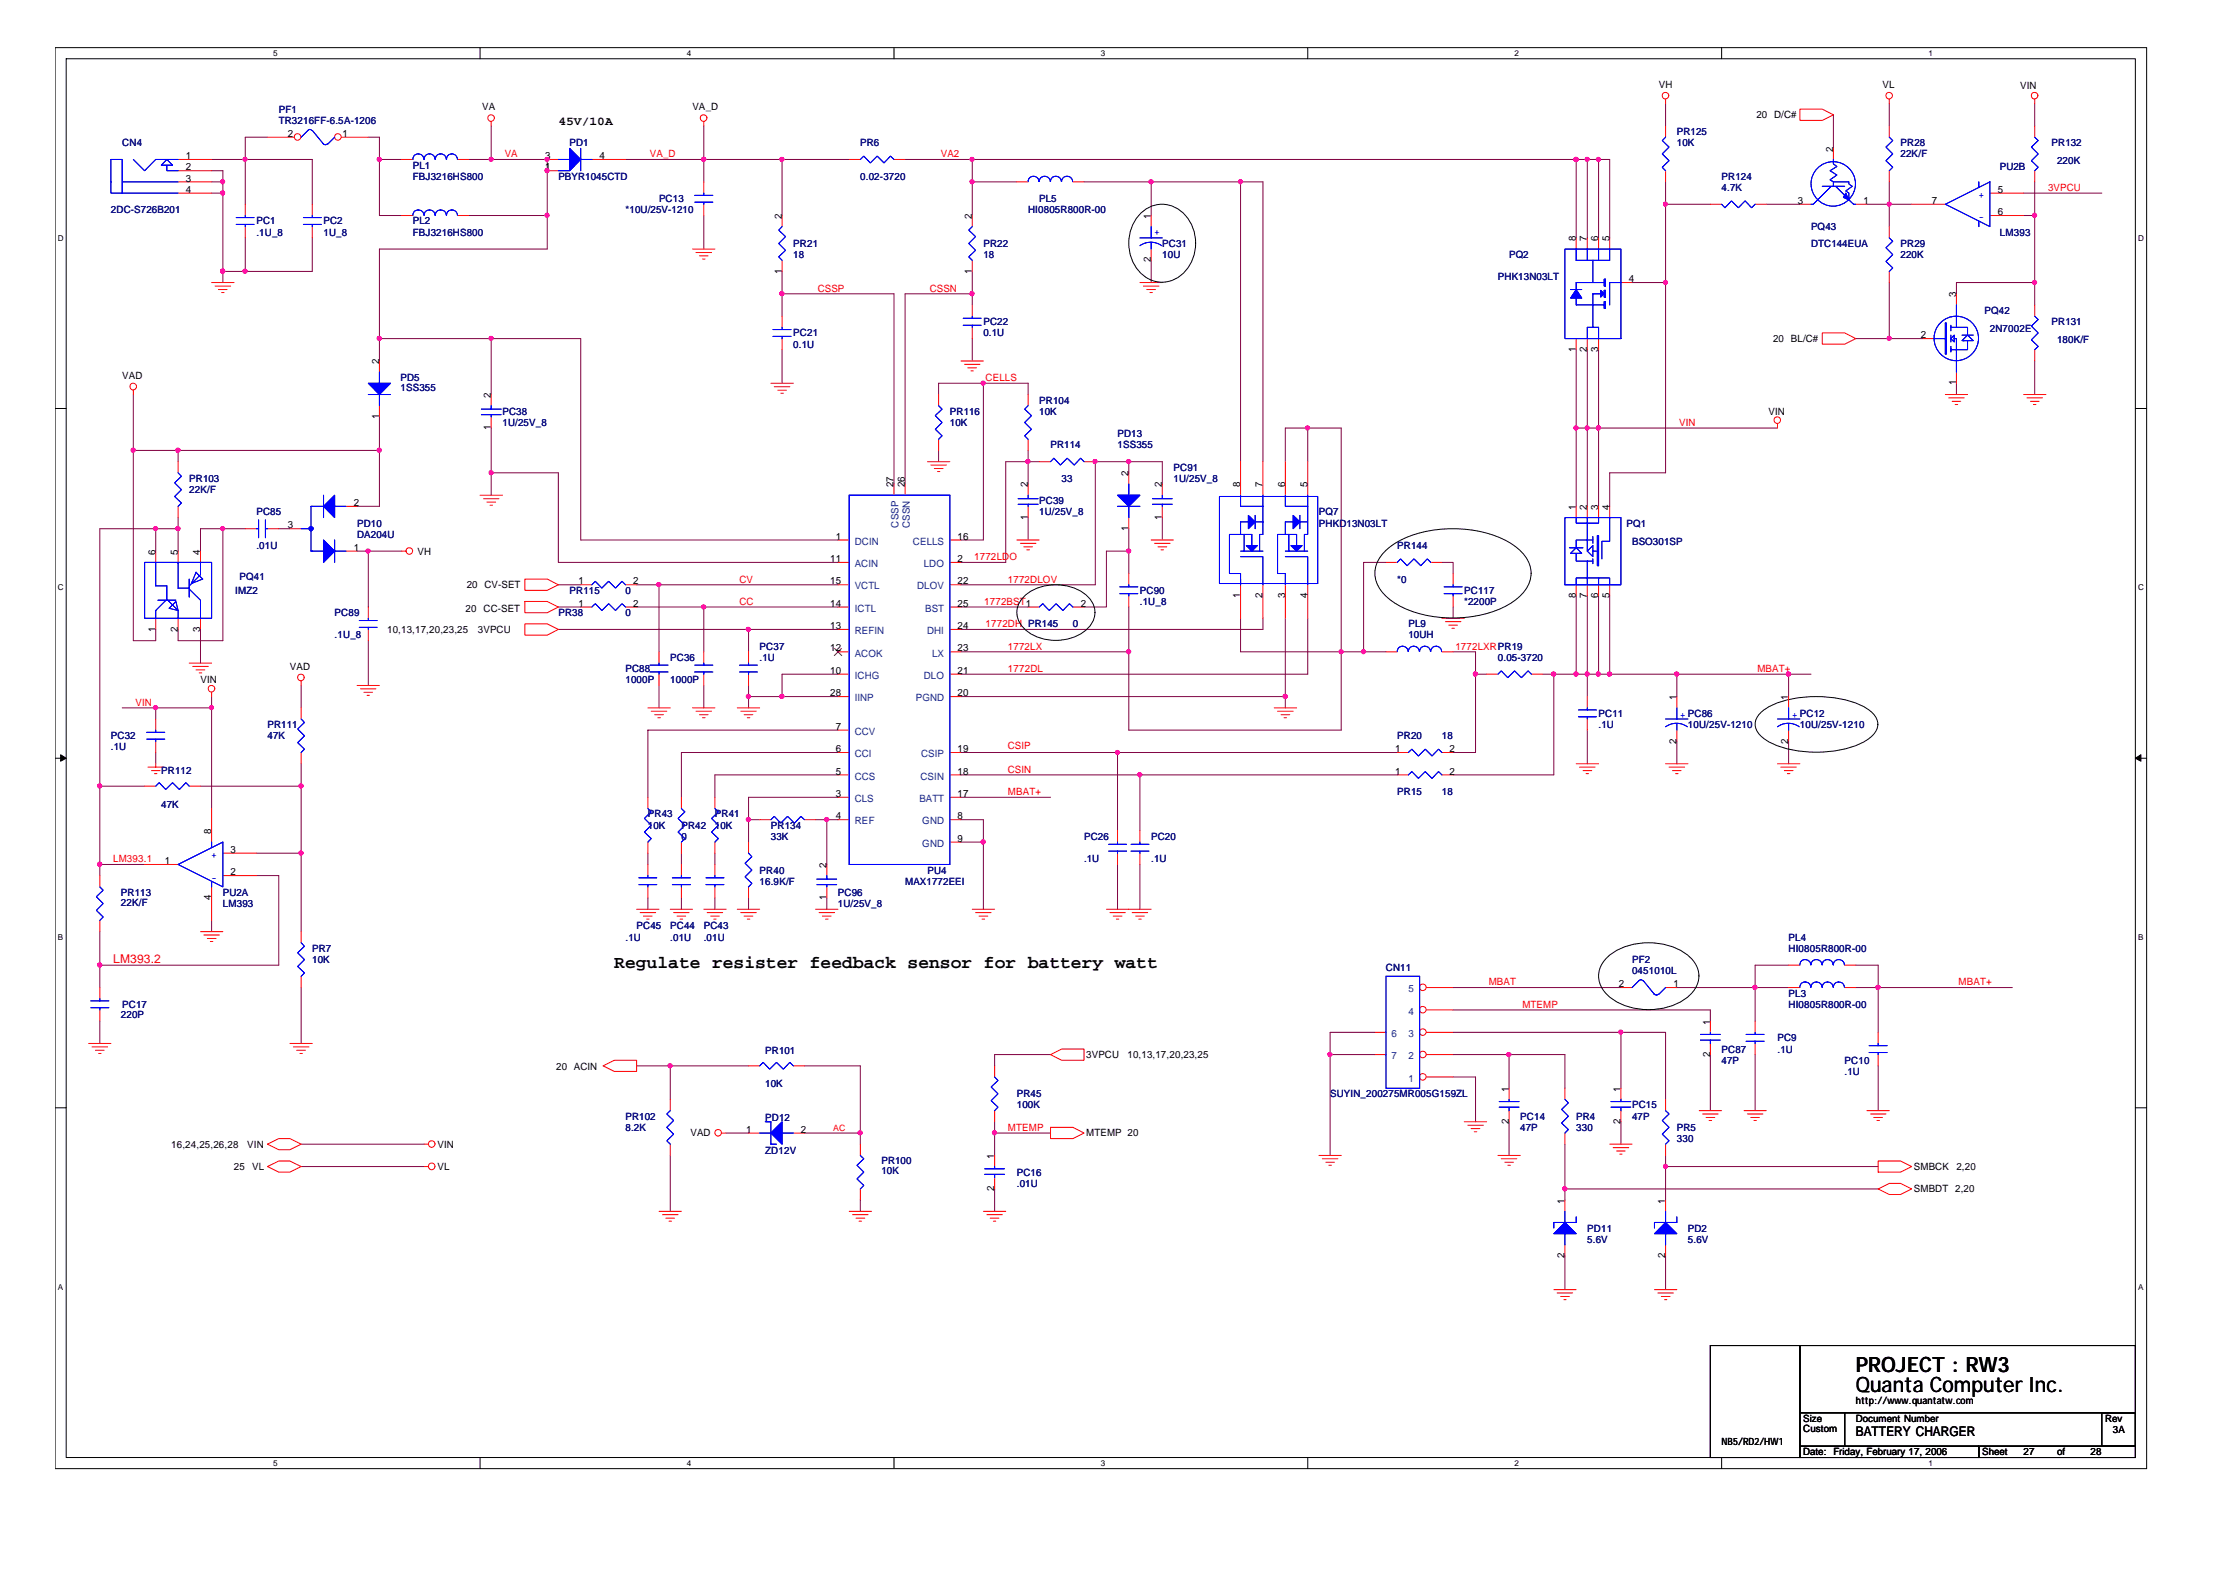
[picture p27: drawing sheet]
<svg xmlns="http://www.w3.org/2000/svg" width="297mm" height="210mm" viewBox="0 0 297 210" stroke-linecap="round" stroke-linejoin="round" font-family="sans-serif">
<defs><g id="words">
<g font-size="2.8">
<text x="247.4" y="185.5">Quanta Computer Inc.</text>
<text x="247.4" y="182.8">PROJECT : RW3</text>
</g>
<text font-size="2.4" x="81.9" y="129">Regulate resister feedback sensor for battery watt</text>
<text font-size="1.8" x="247.4" y="191.4">BATTERY CHARGER</text>
<text font-size="1.6" x="74.4" y="16.7">45V/10A</text>
<text font-size="1.6" fill="#f00" x="15.1" y="128.3">LM393.2</text>
<g font-size="1.3">
<text x="221.1" y="11.7">VH</text>
<text x="251" y="11.7">VL</text>
<text x="269.3" y="11.9">VIN</text>
<text x="64.3" y="14.7">VA</text>
<text x="92.3" y="14.7">VA_D</text>
<text x="234.2" y="15.7">20 D/C#</text>
<text x="24.8" y="22.7">2</text>
<text x="24.8" y="21.2">1</text>
<text x="38.4" y="18.2">2</text>
<text x="45.7" y="18.2">1</text>
<text x="72.7" y="21.2">3</text>
<text x="72.7" y="22.7">1</text>
<text x="79.9" y="21.2">4</text>
<text x="244.4" y="20.2" transform="rotate(-90 244.4 20.2)">2</text>
<text x="24.8" y="24.2">3</text>
<text x="24.8" y="25.7">4</text>
<text x="104.2" y="29.2" transform="rotate(-90 104.2 29.2)">2</text>
<text x="129.6" y="29.2" transform="rotate(-90 129.6 29.2)">2</text>
<text x="153.4" y="29.2" transform="rotate(-90 153.4 29.2)">1</text>
<text x="239.7" y="27.2">3</text>
<text x="248.5" y="27.2">1</text>
<text x="257.6" y="27.2">7</text>
<text x="266.3" y="25.7">5</text>
<text x="266.3" y="28.7">6</text>
<text x="153.4" y="35" transform="rotate(-90 153.4 35)">2</text>
<text x="210.1" y="32.2" transform="rotate(-90 210.1 32.2)">8</text>
<text x="211.6" y="32.2" transform="rotate(-90 211.6 32.2)">7</text>
<text x="213.1" y="32.2" transform="rotate(-90 213.1 32.2)">6</text>
<text x="214.6" y="32.2" transform="rotate(-90 214.6 32.2)">5</text>
<text x="104.2" y="36.5" transform="rotate(-90 104.2 36.5)">1</text>
<text x="129.6" y="36.5" transform="rotate(-90 129.6 36.5)">1</text>
<text x="217.1" y="37.6">4</text>
<text x="260.8" y="39.6" transform="rotate(-90 260.8 39.6)">3</text>
<text x="210.1" y="46.9" transform="rotate(-90 210.1 46.9)">1</text>
<text x="211.6" y="46.9" transform="rotate(-90 211.6 46.9)">2</text>
<text x="213.1" y="46.9" transform="rotate(-90 213.1 46.9)">3</text>
<text x="236.4" y="45.6">20 BL/C#</text>
<text x="256.1" y="45.1">2</text>
<text x="16.3" y="50.5">VAD</text>
<text x="50.5" y="48.6" transform="rotate(-90 50.5 48.6)">2</text>
<text x="65.4" y="53" transform="rotate(-90 65.4 53)">2</text>
<text x="260.8" y="51.4" transform="rotate(-90 260.8 51.4)">1</text>
<text x="50.5" y="55.9" transform="rotate(-90 50.5 55.9)">1</text>
<text x="65.4" y="57.3" transform="rotate(-90 65.4 57.3)">1</text>
<text x="235.8" y="55.3">VIN</text>
<text x="119.1" y="65" transform="rotate(-90 119.1 65)">27</text>
<text x="120.6" y="65" transform="rotate(-90 120.6 65)">26</text>
<text x="137" y="65" transform="rotate(-90 137 65)">2</text>
<text x="150.4" y="63.5" transform="rotate(-90 150.4 63.5)">2</text>
<text x="154.9" y="65" transform="rotate(-90 154.9 65)">2</text>
<text x="165.4" y="65" transform="rotate(-90 165.4 65)">8</text>
<text x="168.3" y="65" transform="rotate(-90 168.3 65)">7</text>
<text x="171.3" y="65" transform="rotate(-90 171.3 65)">6</text>
<text x="174.3" y="65" transform="rotate(-90 174.3 65)">5</text>
<text x="38.4" y="70.4">3</text>
<text x="47.2" y="67.4">2</text>
<text x="111.4" y="71.9">1</text>
<text x="127.7" y="71.9">16</text>
<text x="137" y="69.3" transform="rotate(-90 137 69.3)">1</text>
<text x="150.4" y="70.8" transform="rotate(-90 150.4 70.8)">1</text>
<text x="154.9" y="69.3" transform="rotate(-90 154.9 69.3)">1</text>
<text x="210.1" y="67.9" transform="rotate(-90 210.1 67.9)">1</text>
<text x="211.6" y="67.9" transform="rotate(-90 211.6 67.9)">2</text>
<text x="213.1" y="67.9" transform="rotate(-90 213.1 67.9)">3</text>
<text x="214.6" y="67.9" transform="rotate(-90 214.6 67.9)">4</text>
<text x="20.7" y="73.9" transform="rotate(-90 20.7 73.9)">6</text>
<text x="23.7" y="73.9" transform="rotate(-90 23.7 73.9)">5</text>
<text x="26.7" y="73.9" transform="rotate(-90 26.7 73.9)">4</text>
<text x="47.2" y="73.4">1</text>
<text x="55.6" y="73.9">VH</text>
<text x="77.1" y="77.9">1</text>
<text x="84.4" y="77.9">2</text>
<text x="110.7" y="74.9">11</text>
<text x="110.7" y="77.9">15</text>
<text x="127.7" y="77.9">22</text>
<text x="127.7" y="74.9">2</text>
<text x="62.1" y="81.5">20</text>
<text x="62.2" y="78.4">20 CV-SET</text>
<text x="64.5" y="81.5">CC-SET</text>
<text x="77.1" y="80.9">1</text>
<text x="84.4" y="80.9">2</text>
<text x="110.7" y="83.8">13</text>
<text x="110.7" y="80.9">14</text>
<text x="127.7" y="83.8">24</text>
<text x="127.7" y="80.9">25</text>
<text x="144.1" y="80.9">2</text>
<text x="165.4" y="79.7" transform="rotate(-90 165.4 79.7)">1</text>
<text x="168.3" y="79.7" transform="rotate(-90 168.3 79.7)">2</text>
<text x="171.3" y="79.7" transform="rotate(-90 171.3 79.7)">3</text>
<text x="174.3" y="79.7" transform="rotate(-90 174.3 79.7)">4</text>
<text x="210.1" y="79.7" transform="rotate(-90 210.1 79.7)">8</text>
<text x="211.6" y="79.7" transform="rotate(-90 211.6 79.7)">7</text>
<text x="213.1" y="79.7" transform="rotate(-90 213.1 79.7)">6</text>
<text x="214.6" y="79.7" transform="rotate(-90 214.6 79.7)">5</text>
<text x="20.7" y="84.2" transform="rotate(-90 20.7 84.2)">1</text>
<text x="23.7" y="84.2" transform="rotate(-90 23.7 84.2)">2</text>
<text x="26.7" y="84.2" transform="rotate(-90 26.7 84.2)">3</text>
<text x="38.6" y="89.3">VAD</text>
<text x="51.6" y="84.3">10,13,17,20,23,25</text>
<text x="63.7" y="84.3">3VPCU</text>
<text x="110.7" y="89.8">10</text>
<text x="110.7" y="86.8">12</text>
<text x="127.7" y="86.8">23</text>
<text x="127.7" y="89.8">21</text>
<text x="26.7" y="91.1">VIN</text>
<text x="110.7" y="92.8">28</text>
<text x="127.7" y="92.8">20</text>
<text x="223.5" y="93.3" transform="rotate(-90 223.5 93.3)">1</text>
<text x="238.4" y="93.3" transform="rotate(-90 238.4 93.3)">1</text>
<text x="111.4" y="100.2">6</text>
<text x="111.4" y="97.3">7</text>
<text x="127.7" y="100.2">19</text>
<text x="186" y="100.2">1</text>
<text x="193.3" y="100.2">2</text>
<text x="223.5" y="99.1" transform="rotate(-90 223.5 99.1)">2</text>
<text x="238.4" y="99.1" transform="rotate(-90 238.4 99.1)">2</text>
<text x="111.4" y="106.2">3</text>
<text x="111.4" y="103.2">5</text>
<text x="127.7" y="103.2">18</text>
<text x="127.7" y="106.2">17</text>
<text x="186" y="103.2">1</text>
<text x="193.3" y="103.2">2</text>
<text x="28.2" y="111.2" transform="rotate(-90 28.2 111.2)">8</text>
<text x="30.8" y="113.7">3</text>
<text x="111.4" y="109.2">4</text>
<text x="127.7" y="109.2">8</text>
<text x="127.7" y="112.2">9</text>
<text x="22" y="115.2">1</text>
<text x="28.2" y="120" transform="rotate(-90 28.2 120)">4</text>
<text x="30.8" y="116.6">2</text>
<text x="110.2" y="120" transform="rotate(-90 110.2 120)">1</text>
<text x="110.2" y="115.7" transform="rotate(-90 110.2 115.7)">2</text>
<text x="215.8" y="131.6">2</text>
<text x="223.1" y="131.6">1</text>
<text x="228" y="136.5" transform="rotate(-90 228 136.5)">1</text>
<text x="74.1" y="142.7">20 ACIN</text>
<text x="144.8" y="141">3VPCU</text>
<text x="150.3" y="141">10,13,17,20,23,25</text>
<text x="228" y="140.8" transform="rotate(-90 228 140.8)">2</text>
<text x="201.1" y="149.8" transform="rotate(-90 201.1 149.8)">2</text>
<text x="201.1" y="145.5" transform="rotate(-90 201.1 145.5)">1</text>
<text x="216.1" y="149.8" transform="rotate(-90 216.1 149.8)">2</text>
<text x="216.1" y="145.5" transform="rotate(-90 216.1 145.5)">1</text>
<text x="22.8" y="153">16,24,25,26,28</text>
<text x="31.2" y="155.9">25</text>
<text x="33" y="153">VIN</text>
<text x="33.6" y="155.9">VL</text>
<text x="58.3" y="153">VIN</text>
<text x="58.3" y="155.9">VL</text>
<text x="92.1" y="151.4">VAD</text>
<text x="99.5" y="151">1</text>
<text x="106.8" y="151">2</text>
<text x="132.6" y="154.4" transform="rotate(-90 132.6 154.4)">1</text>
<text x="144.8" y="151.4">MTEMP 20</text>
<text x="255.2" y="155.9">SMBCK</text>
<text x="260.8" y="155.9">2,20</text>
<text x="132.6" y="158.7" transform="rotate(-90 132.6 158.7)">2</text>
<text x="208.6" y="160.4" transform="rotate(-90 208.6 160.4)">1</text>
<text x="222" y="160.4" transform="rotate(-90 222 160.4)">1</text>
<text x="255.2" y="158.9">SMBDT 2,20</text>
<text x="208.6" y="167.7" transform="rotate(-90 208.6 167.7)">2</text>
<text x="222" y="167.7" transform="rotate(-90 222 167.7)">2</text>
<text x="240.4" y="190.8">Custom</text>
<text x="240.4" y="189.5">Size</text>
<text x="247.4" y="189.5">Document Number</text>
<text x="247.4" y="187.1">http://www.quantatw.com</text>
<text x="280.7" y="189.5">Rev</text>
<text x="281.7" y="191">3A</text>
<text x="229.5" y="192.6">NB5/RD2/HW1</text>
<text x="240.4" y="194">Date: Friday, February 17, 2006</text>
<text x="264.3" y="194">Sheet</text>
<text x="269.8" y="194">27</text>
<text x="274.3" y="194">of</text>
<text x="278.7" y="194">28</text>
</g>
<g font-size="1.3" fill="#000080">
<text x="37.2" y="15">PF1</text>
<text x="37.2" y="16.5">TR3216FF-6.5A-1206</text>
<text x="223.6" y="18">PR125</text>
<text x="16.3" y="19.5">CN4</text>
<text x="55.1" y="22.5">PL1</text>
<text x="55.1" y="24">FBJ3216HS800</text>
<text x="74.4" y="24">PBYR1045CTD</text>
<text x="75.9" y="19.5">PD1</text>
<text x="114.7" y="19.5">PR6</text>
<text x="114.7" y="24">0.02-3720</text>
<text x="223.6" y="19.5">10K</text>
<text x="229.5" y="24">PR124</text>
<text x="253.4" y="19.5">PR28</text>
<text x="253.4" y="21">22K/F</text>
<text x="266.6" y="22.6">PU2B</text>
<text x="273.5" y="19.5">PR132</text>
<text x="274.3" y="21.9">220K</text>
<text x="14.8" y="28.4">2DC-S726B201</text>
<text x="34.2" y="29.9">PC1</text>
<text x="43.1" y="29.9">PC2</text>
<text x="55.1" y="29.9">PL2</text>
<text x="83.4" y="28.4">*10U/25V-1210</text>
<text x="87.9" y="26.9">PC13</text>
<text x="137.1" y="28.4">HI0805R800R-00</text>
<text x="138.6" y="26.9">PL5</text>
<text x="229.5" y="25.4">4.7K</text>
<text x="34.2" y="31.4">.1U_8</text>
<text x="43.1" y="31.4">1U_8</text>
<text x="55.1" y="31.4">FBJ3216HS800</text>
<text x="105.8" y="32.9">PR21</text>
<text x="105.8" y="34.4">18</text>
<text x="131.1" y="32.9">PR22</text>
<text x="131.1" y="34.4">18</text>
<text x="155" y="32.9">PC31</text>
<text x="155" y="34.4">10U</text>
<text x="201.2" y="34.4">PQ2</text>
<text x="241.4" y="30.7">PQ43</text>
<text x="241.4" y="32.9">DTC144EUA</text>
<text x="253.4" y="32.9">PR29</text>
<text x="253.4" y="34.4">220K</text>
<text x="266.6" y="31.4">LM393</text>
<text x="199.7" y="37.4">PHK13N03LT</text>
<text x="264.6" y="41.8">PQ42</text>
<text x="105.8" y="44.8">PC21</text>
<text x="105.8" y="46.3">0.1U</text>
<text x="131.1" y="43.3">PC22</text>
<text x="131.1" y="44.8">0.1U</text>
<text x="265.3" y="44.3">2N7002E</text>
<text x="273.5" y="43.3">PR131</text>
<text x="274.3" y="45.7">180K/F</text>
<text x="53.4" y="50.8">PD5</text>
<text x="53.4" y="52.1">1SS355</text>
<text x="138.6" y="53.8">PR104</text>
<text x="67" y="55.3">PC38</text>
<text x="67" y="56.8">1U/25V_8</text>
<text x="126.6" y="55.3">PR116</text>
<text x="126.6" y="56.8">10K</text>
<text x="138.6" y="55.3">10K</text>
<text x="140.1" y="59.7">PR114</text>
<text x="149" y="58.3">PD13</text>
<text x="149" y="59.7">1SS355</text>
<text x="25.2" y="64.2">PR103</text>
<text x="25.2" y="65.7">22K/F</text>
<text x="141.5" y="64.2">33</text>
<text x="156.5" y="62.7">PC91</text>
<text x="156.5" y="64.2">1U/25V_8</text>
<text x="34.2" y="68.7">PC85</text>
<text x="47.6" y="70.2">PD10</text>
<text x="47.6" y="71.7">DA204U</text>
<text x="138.6" y="67.2">PC39</text>
<text x="138.6" y="68.7">1U/25V_8</text>
<text x="175.8" y="68.7">PQ7</text>
<text x="175.8" y="70.2">PHKD13N03LT</text>
<text x="216.8" y="70.2">PQ1</text>
<text x="31.9" y="77.3">PQ41</text>
<text x="34.2" y="73.2">.01U</text>
<text x="186.3" y="73.2">PR144</text>
<text x="186.3" y="77.6">*0</text>
<text x="217.6" y="72.6">BSO301SP</text>
<text x="31.4" y="79.1">IMZ2</text>
<text x="44.6" y="82.1">PC89</text>
<text x="74.4" y="82.1">PR38</text>
<text x="75.9" y="79.1">PR115</text>
<text x="83.4" y="79.1">0</text>
<text x="83.4" y="82.1">0</text>
<text x="143" y="83.6">0</text>
<text x="152" y="79.1">PC90</text>
<text x="152" y="80.6">.1U_8</text>
<text x="187.8" y="83.6">PL9</text>
<text x="195.2" y="79.1">PC117</text>
<text x="195.2" y="80.6">*2200P</text>
<text x="44.6" y="85.1">.1U_8</text>
<text x="83.4" y="89.6">PC88</text>
<text x="89.4" y="88.1">PC36</text>
<text x="101.3" y="86.6">PC37</text>
<text x="101.3" y="88.1">.1U</text>
<text x="187.8" y="85.1">10UH</text>
<text x="199.7" y="88.1">0.05-3720</text>
<text x="83.4" y="91.1">1000P</text>
<text x="89.4" y="91.1">1000P</text>
<text x="213.1" y="95.5">PC11</text>
<text x="14.8" y="98.5">PC32</text>
<text x="14.8" y="100">.1U</text>
<text x="35.7" y="97">PR111</text>
<text x="35.7" y="98.5">47K</text>
<text x="186.3" y="98.5">PR20</text>
<text x="192.2" y="98.5">18</text>
<text x="213.1" y="97">.1U</text>
<text x="225" y="97">10U/25V-1210</text>
<text x="240" y="97">10U/25V-1210</text>
<text x="21.5" y="103.1">PR112</text>
<text x="21.5" y="107.6">47K</text>
<text x="186.3" y="106">PR15</text>
<text x="192.2" y="106">18</text>
<text x="86.4" y="108.9">PR43</text>
<text x="86.4" y="110.4">10K</text>
<text x="90.8" y="110.4">PR42</text>
<text x="90.8" y="111.9">0</text>
<text x="95.3" y="108.9">PR41</text>
<text x="95.3" y="110.4">10K</text>
<text x="102.8" y="110.4">PR134</text>
<text x="102.8" y="111.9">33K</text>
<text x="144.5" y="111.9">PC26</text>
<text x="153.5" y="111.9">PC20</text>
<text x="16.1" y="119.4">PR113</text>
<text x="29.7" y="119.4">PU2A</text>
<text x="101.3" y="116.4">PR40</text>
<text x="101.3" y="117.9">16.9K/F</text>
<text x="111.7" y="119.4">PC96</text>
<text x="120.7" y="117.9">MAX1772EEI</text>
<text x="123.7" y="116.4">PU4</text>
<text x="144.5" y="114.9">.1U</text>
<text x="153.5" y="114.9">.1U</text>
<text x="16.1" y="120.7">22K/F</text>
<text x="29.7" y="120.9">LM393</text>
<text x="83.4" y="125.3">.1U</text>
<text x="84.9" y="123.9">PC45</text>
<text x="89.4" y="123.9">PC44</text>
<text x="89.4" y="125.3">.01U</text>
<text x="93.8" y="123.9">PC43</text>
<text x="93.8" y="125.3">.01U</text>
<text x="111.7" y="120.9">1U/25V_8</text>
<text x="238.5" y="125.3">PL4</text>
<text x="41.6" y="126.9">PR7</text>
<text x="41.6" y="128.3">10K</text>
<text x="184.8" y="129.4">CN11</text>
<text x="217.6" y="128.3">PF2</text>
<text x="217.6" y="129.8">0451010L</text>
<text x="238.5" y="126.9">HI0805R800R-00</text>
<text x="16.1" y="135.6">220P</text>
<text x="16.3" y="134.3">PC17</text>
<text x="238.5" y="132.8">PL3</text>
<text x="238.5" y="134.3">HI0805R800R-00</text>
<text x="102" y="140.4">PR101</text>
<text x="229.5" y="140.3">PC87</text>
<text x="229.5" y="141.8">47P</text>
<text x="237" y="138.8">PC9</text>
<text x="237" y="140.3">.1U</text>
<text x="245.9" y="141.8">PC10</text>
<text x="245.9" y="143.3">.1U</text>
<text x="83.4" y="149.2">PR102</text>
<text x="102" y="149.4">PD12</text>
<text x="102" y="144.9">10K</text>
<text x="135.6" y="146.2">PR45</text>
<text x="135.6" y="147.7">100K</text>
<text x="177.3" y="146.2">SUYIN_200275MR005G159ZL</text>
<text x="202.7" y="149.2">PC14</text>
<text x="210.1" y="149.2">PR4</text>
<text x="217.6" y="147.7">PC15</text>
<text x="217.6" y="149.2">47P</text>
<text x="83.4" y="150.7">8.2K</text>
<text x="102" y="153.9">ZD12V</text>
<text x="117.5" y="155.2">PR100</text>
<text x="202.7" y="150.7">47P</text>
<text x="210.1" y="150.7">330</text>
<text x="223.6" y="150.7">PR5</text>
<text x="223.6" y="152.2">330</text>
<text x="117.5" y="156.5">10K</text>
<text x="135.6" y="156.7">PC16</text>
<text x="135.6" y="158.2">.01U</text>
<text x="211.6" y="164.1">PD11</text>
<text x="211.6" y="165.6">5.6V</text>
<text x="225" y="164.1">PD2</text>
<text x="225" y="165.6">5.6V</text>
</g>
<g font-size="1.3" fill="#f00">
<text x="67.3" y="21">VA</text>
<text x="86.7" y="21">VA_D</text>
<text x="125.4" y="21">VA2</text>
<text x="273" y="25.4">3VPCU</text>
<text x="109" y="38.9">CSSP</text>
<text x="123.9" y="38.9">CSSN</text>
<text x="131.4" y="50.8">CELLS</text>
<text x="223.9" y="56.8">VIN</text>
<text x="98.6" y="77.6">CV</text>
<text x="129.9" y="74.7">1772LDO</text>
<text x="134.4" y="77.6">1772DLOV</text>
<text x="98.6" y="80.6">CC</text>
<text x="131.2" y="80.6">1772BST1</text>
<text x="131.4" y="83.6">1772DH PR145</text>
<text x="134.4" y="89.6">1772DL</text>
<text x="134.4" y="86.6">1772LX</text>
<text x="194" y="86.6">1772LXRPR19</text>
<text x="234.3" y="89.6">MBAT+</text>
<text x="18.1" y="94">VIN</text>
<text x="134.4" y="99.8">CSIP</text>
<text x="134.4" y="106">MBAT+</text>
<text x="134.4" y="103">CSIN</text>
<text x="15.1" y="114.9">LM393.1</text>
<text x="198.5" y="131.3">MBAT</text>
<text x="261.1" y="131.3">MBAT+</text>
<text x="203" y="134.3">MTEMP</text>
<text x="134.4" y="150.7">MTEMP</text>
</g>
<g font-size="1.3" fill="#00f">
<text x="263.8" y="26.4">+</text>
<text x="263.8" y="29.4">-</text>
<text x="153.9" y="31.3">+</text>
<text x="224" y="95.7">+ PC86</text>
<text x="238.9" y="95.7">+ PC12</text>
<text x="28.2" y="114.4">+</text>
<text x="28.2" y="117.4">-</text>
</g>
<g font-size="1.3" fill="#004080">
<text x="119.8" y="70.3" transform="rotate(-90 119.8 70.3)">CSSP</text>
<text x="121.3" y="70.4" transform="rotate(-90 121.3 70.4)">CSSN</text>
<text x="114" y="72.6">DCIN</text>
<text x="114" y="75.6">ACIN</text>
<text x="121.7" y="72.6">CELLS</text>
<text x="123.1" y="75.6">LDO</text>
<text x="114" y="81.5">ICTL</text>
<text x="114" y="78.5">VCTL</text>
<text x="122.3" y="78.5">DLOV</text>
<text x="123.4" y="81.5">BST</text>
<text x="114" y="87.5">ACOK</text>
<text x="114" y="84.5">REFIN</text>
<text x="123.6" y="84.5">DHI</text>
<text x="124.3" y="87.5">LX</text>
<text x="114" y="90.5">ICHG</text>
<text x="114" y="93.5">IINP</text>
<text x="122.1" y="93.5">PGND</text>
<text x="123.1" y="90.5">DLO</text>
<text x="114" y="100.9">CCI</text>
<text x="114" y="97.9">CCV</text>
<text x="122.8" y="100.9">CSIP</text>
<text x="114" y="106.9">CLS</text>
<text x="114" y="103.9">CCS</text>
<text x="122.6" y="106.9">BATT</text>
<text x="122.7" y="103.9">CSIN</text>
<text x="114" y="109.9">REF</text>
<text x="123" y="109.9">GND</text>
<text x="123" y="112.8">GND</text>
<text x="187.8" y="135.2">4</text>
<text x="187.8" y="132.2">5</text>
<text x="185.5" y="138.2">6</text>
<text x="185.5" y="141.2">7</text>
<text x="187.8" y="141.2">2</text>
<text x="187.8" y="138.2">3</text>
<text x="187.8" y="144.2">1</text>
</g>
<text font-size="1.2" fill="#f00" x="111.1" y="150.7">AC</text>
<g font-size="1.1">
<text x="36.4" y="7.5">5</text>
<text x="91.6" y="7.5">4</text>
<text x="146.8" y="7.5">3</text>
<text x="201.9" y="7.5">2</text>
<text x="257.1" y="7.5">1</text>
<text x="7.7" y="32.1">D</text>
<text x="285.1" y="32.1">D</text>
<text x="7.7" y="78.7">C</text>
<text x="285.1" y="78.7">C</text>
<text x="7.7" y="125.3">B</text>
<text x="285.1" y="125.3">B</text>
<text x="7.7" y="171.9">A</text>
<text x="285.1" y="171.9">A</text>
<text x="36.4" y="195.4">5</text>
<text x="91.6" y="195.4">4</text>
<text x="146.8" y="195.4">3</text>
<text x="201.9" y="195.4">2</text>
<text x="257.1" y="195.4">1</text>
</g>
</g></defs>
<g fill="none" stroke="#000" stroke-width=".13">
<path d="M7.3 6.3h278.9v189.4h-278.9zM8.8 7.8h275.9v186.4h-275.9zM64 6.3v1.5M119.2 6.3v1.5M174.3 6.3v1.5M229.5 6.3v1.5M152.1 28.4a4.1 4.1 0 0 1 6.7 1.4 5.5 5.5 0 0 1-2.3 7.5 4.1 4.1 0 0 1-5.4-2.3 5.8 5.8 0 0 1 1-6.6zM7.3 54.4h1.5M284.7 54.4h1.5M136.8 79.2a6.6 6.6 0 0 1 8.5 .6 2.85 2.85 0 0 1-.6 4.2 6.6 6.6 0 0 1-7.9 0 2.93 2.93 0 0 1 0-4.8zM184.7 73.4a13.2 13.2 0 0 1 9-2.9 13.3 13.3 0 0 1 9 2.9 3.9 3.9 0 0 1 0 6 13.3 13.3 0 0 1-9 3 13.1 13.1 0 0 1-9-3 3.9 3.9 0 0 1 0-6zM234.9 94.8a10.6 10.6 0 0 1 5.9-1.9 14.6 14.6 0 0 1 8 1.4 2.49 2.49 0 0 1 1.4 2.8 4.1 4.1 0 0 1-2.3 2 15.8 15.8 0 0 1-11.5 0 4.1 4.1 0 0 1-2.3-2 2.05 2.05 0 0 1 .8-2.3z"/>
<path d="M7.3 101h1.5M284.7 101h1.5M214.4 127.5a8.9 8.9 0 0 1 10.8 0 3.3 3.3 0 0 1 0 5.2 8.8 8.8 0 0 1-10.8 0 3.3 3.3 0 0 1 0-5.2zM7.3 147.6h1.5M284.7 147.6h1.5M228 179.3h12v14.9h-12zM240 179.3h44.7v9h-44.7zM64 194.2v1.5M119.2 194.2v1.5M174.3 194.2v1.5M229.5 194.2v1.5M240 188.3h5.9v4.4h-5.9z"/>
<path d="M240 192.7h23.8v1.5h-23.8zM245.9 188.3h38.8v4.4h-4.5v-4.4h4.5v4.4h-38.8zM263.8 192.7h20.9v1.5h-20.9z"/>
</g>
<g fill="#000" stroke="#000" stroke-width=".13">
<path d="M8.1 100.6l.7 .4-.7 .5z" fill-rule="evenodd"/>
<path d="M284.7 101l.7-.4v.9z" fill-rule="evenodd"/>
</g>
<g fill="none" stroke="#800040" stroke-width=".13">
<path d="M35.7 18.3h-3v8.9M49.1 18.3h1.5v10.4h3M65.5 16.8v4.5M93.8 16.8v7.4M222.1 13.8v3M244.4 15.3v4.5M251.9 13.8v3M271.3 13.8v3M28.2 21.3h13.4v5.9M28.2 22.8h1.5v14.9M28.2 24.2h1.5M28.2 25.7h1.5"/>
<path d="M32.7 31.7v4.5M41.6 31.7v4.5h-11.9M50.6 21.3h3M62.5 28.7h10.5M62.5 21.3h10.5v11.9h-22.4v14.9M83.4 21.3h29.8M93.8 28.7v4.5M104.3 21.3v7.4M104.3 36.2v5.9M104.3 39.2h14.9v25.3M120.7 21.3h93.9v10.4M129.6 24.2h6"/>
<path d="M129.6 39.2h-8.9v25.3M129.6 21.3v7.4M129.6 36.2v4.4M144.5 24.2h9v4.5M153.5 24.2h14.9v37.3M153.5 34.7v3M165.4 24.2v37.3M210.1 21.3v10.4M211.6 21.3v10.4M213.1 21.3v10.4M217.6 37.7h4.5M222.1 24.2v38.8h-7.5v4.5"/>
<path d="M222.1 27.2h5.9M235.5 27.2h4.5M248.9 27.2h6M251.9 24.2v6M251.9 37.7v7.4M269.8 28.7h1.5M269.8 25.7h10.4M271.3 24.2v16.4M271.3 37.7h-10.5v1.5M17.8 52.6v32.8h3v-1.5M50.6 45.1h26.8v26.9h34.3M50.6 55.6v11.9h-3"/>
<path d="M65.5 45.1v7.5M65.5 57v9M104.3 46.6v4.5M125.1 52.6v-1.5h12v1.5M129.6 45.1v3M131.1 51.1v20.9h-3M174.3 57v4.5M210.1 57h26.9M210.1 46.6v20.9M211.6 46.6v20.9M213.1 46.6v20.9M247.4 45.1h9"/>
<path d="M260.8 51.1v1.5M271.3 48.1v4.5M17.8 60h32.8M20.8 70.5v2.9M23.7 70.5h-10.4v46.2M23.7 60v1.5M23.7 69v4.4M29.7 70.5v14.9h-6v-1.5M32.7 70.5h-6v2.9M37.2 70.5h1.4M47.6 73.4h6M49.1 73.4v7.5"/>
<path d="M65.5 63h8.9v12h37.3M74.4 77.9h3M84.9 77.9h26.8M87.9 77.9v9M125.1 60v1.5M137.1 60v4.5M137.1 69v3M138.6 61.5h-4.5v13.5h-6M150.5 73.4h-3v7.5h-3M150.5 61.5v1.5M150.5 70.5v5.9M155 64.5v-3h-9v16.4h-17.9"/>
<path d="M155 69v3M171.4 61.5v-4.5h7.4v40.3h-28.3v-16.4M184.8 75h-3v11.9h3M192.2 75h1.5v1.4M210.1 79.4v10.5M211.6 79.4v13.4M213.1 79.4v10.5M214.6 79.4v10.5M16.3 94.3h11.9M20.8 94.3v1.5M26.7 83.9v4.5M28.2 92.8v15"/>
<path d="M40.1 91.4v2.9M49.1 85.4v6M74.4 83.9h37.3M74.4 80.9h3M84.9 80.9h26.8M87.9 91.4v2.9M93.8 80.9v6M93.8 91.4v2.9M99.8 92.8h11.9M99.8 83.9v3M99.8 91.4v2.9M111.7 89.9h-7.4v2.9"/>
<path d="M111.7 97.3h-25.3v9M128.1 92.8h43.3M128.1 86.9h22.4M128.1 80.9h9M165.4 82.4v4.5h16.4M168.4 82.4v1.5h-40.3M171.4 82.4v11.9M174.3 82.4v7.5h-46.2M193.7 86.9h3v13.4h-3M193.7 80.9v1.5M196.7 89.9h1.5M205.7 89.9h35.7"/>
<path d="M207.2 89.9v13.4h-13.5M211.6 97.3v4.5M223.6 89.9v2.9M223.6 98.8v3M238.5 89.9v2.9M238.5 98.8v3M13.3 104.8h6M13.3 115.2h6M20.8 100.3v1.5M26.7 104.8h13.4M34.2 116.7h3v11.9h-23.9M34.2 113.7h5.9"/>
<path d="M40.1 101.8v22.4M86.4 113.7v1.5M86.4 119.7v1.5M90.8 113.7v1.5M90.8 119.7v1.5M95.3 113.7v1.5M95.3 119.7v1.5M99.8 119.7v1.5M99.8 109.2h1.5M108.7 109.2h3M110.2 109.2v6M110.2 119.7v1.5"/>
<path d="M111.7 106.3h-11.9v5.9M111.7 100.3h-20.9v6M111.7 103.3h-16.4v3M128.1 112.2h3M128.1 100.3h58.2M128.1 103.3h58.2M128.1 109.2h3v12M128.1 106.3h12M149 100.3v10.4M149 115.2v6M152 103.3v7.4M152 115.2v6"/>
<path d="M13.3 124.2v7.4M13.3 136.1v3M28.2 122.7v1.5M40.1 131.6v7.5M183.3 137.6h-6v16.4M193.7 137.6h28.4v8.9M193.7 131.6h22.4M193.7 134.6h34.3v1.5M216.1 137.6v7.4M223.6 131.6h14.9M238.5 128.6h-4.5v7.5M247.4 128.6h3v9"/>
<path d="M247.4 131.6h20.9M40.1 155.5h16.5M40.1 152.5h16.5M84.9 142h14.9M89.4 142v4.5M89.4 154v7.4M96.8 151h3M107.2 142h7.5v10.5M107.2 151h7.5M114.7 159.9v1.5M132.6 149.5v4.5M132.6 158.5v2.9"/>
<path d="M132.6 151h7.5M140.1 140.5h-7.5v1.5M177.3 140.5h6M193.7 140.5h14.9v4.5M193.7 143.5h3v6M201.2 140.5v4.5M201.2 149.5v4.5M208.6 152.5v7.4M208.6 158.5h41.8M216.1 149.5v3M222.1 154v5.9M222.1 155.5h28.3"/>
<path d="M228 140.5v7.5M234 140.5v7.5M250.4 142v6M208.6 167.4v4.5M222.1 167.4v4.5"/>
</g>
<g fill="#f0f" stroke="#f0f" stroke-width=".13">
<circle cx="222" cy="27.2" r=".27"/>
<circle cx="49.1" cy="73.4" r=".27"/>
<circle cx="174.3" cy="57" r=".27"/>
<circle cx="131.1" cy="112.2" r=".29"/>
<circle cx="149" cy="100.3" r=".27"/>
<circle cx="207.1" cy="89.8" r=".29"/>
<circle cx="65.5" cy="45.1" r=".27"/>
<circle cx="238.4" cy="89.8" r=".28"/>
<circle cx="150.5" cy="73.4" r=".28"/>
<circle cx="211.6" cy="57" r=".27"/>
<circle cx="40.1" cy="113.7" r=".27"/>
<circle cx="13.3" cy="104.7" r=".28"/>
<circle cx="211.6" cy="89.8" r=".28"/>
<circle cx="216.1" cy="137.5" r=".27"/>
<circle cx="89.3" cy="142" r=".28"/>
<circle cx="114.7" cy="151" r=".28"/>
<circle cx="32.7" cy="36.1" r=".28"/>
<circle cx="65.5" cy="63" r=".28"/>
<circle cx="214.6" cy="89.8" r=".29"/>
<circle cx="99.8" cy="109.2" r=".28"/>
<circle cx="104.2" cy="92.8" r=".29"/>
<circle cx="20.7" cy="94.3" r=".28"/>
<circle cx="28.2" cy="94.3" r=".28"/>
<circle cx="29.7" cy="36.1" r=".28"/>
<circle cx="129.6" cy="24.2" r=".27"/>
<circle cx="129.6" cy="21.2" r=".27"/>
<circle cx="223.5" cy="89.8" r=".29"/>
<circle cx="234" cy="131.6" r=".29"/>
<circle cx="29.7" cy="25.7" r=".28"/>
<circle cx="250.4" cy="131.6" r=".29"/>
<circle cx="99.8" cy="92.8" r=".28"/>
<circle cx="137" cy="61.5" r=".28"/>
<circle cx="208.6" cy="158.4" r=".28"/>
<circle cx="213.1" cy="57" r=".27"/>
<circle cx="131.1" cy="51.1" r=".28"/>
<circle cx="150.5" cy="86.9" r=".27"/>
<circle cx="213.1" cy="21.2" r=".27"/>
<circle cx="29.7" cy="70.5" r=".27"/>
<circle cx="99.8" cy="83.9" r=".27"/>
<circle cx="13.3" cy="128.6" r=".29"/>
<circle cx="72.9" cy="28.7" r=".27"/>
<circle cx="110.2" cy="109.2" r=".29"/>
<circle cx="271.3" cy="37.7" r=".27"/>
<circle cx="72.9" cy="21.2" r=".27"/>
<circle cx="165.4" cy="24.2" r=".27"/>
<circle cx="222" cy="155.4" r=".28"/>
<circle cx="17.7" cy="60" r=".29"/>
<circle cx="29.7" cy="24.2" r=".27"/>
<circle cx="13.3" cy="115.2" r=".29"/>
<circle cx="222" cy="37.6" r=".27"/>
<circle cx="72.9" cy="22.7" r=".28"/>
<circle cx="210.1" cy="21.2" r=".28"/>
<circle cx="251.9" cy="27.2" r=".27"/>
<circle cx="93.8" cy="21.2" r=".28"/>
<circle cx="104.2" cy="21.2" r=".28"/>
<circle cx="152" cy="103.3" r=".27"/>
<circle cx="181.8" cy="86.9" r=".27"/>
<circle cx="87.8" cy="77.9" r=".28"/>
<circle cx="129.6" cy="39.1" r=".28"/>
<circle cx="171.3" cy="92.8" r=".29"/>
<circle cx="132.6" cy="151" r=".27"/>
<circle cx="251.9" cy="45.1" r=".27"/>
<circle cx="20.7" cy="70.5" r=".27"/>
<circle cx="211.6" cy="21.2" r=".27"/>
<circle cx="153.5" cy="24.2" r=".27"/>
<circle cx="104.2" cy="39.1" r=".29"/>
<circle cx="177.3" cy="140.5" r=".28"/>
<circle cx="196.7" cy="89.8" r=".29"/>
<circle cx="40.1" cy="104.7" r=".28"/>
<circle cx="201.2" cy="140.5" r=".28"/>
<circle cx="178.8" cy="86.9" r=".27"/>
<circle cx="93.8" cy="80.9" r=".28"/>
<circle cx="213.1" cy="89.8" r=".28"/>
<circle cx="271.2" cy="28.7" r=".28"/>
<circle cx="32.7" cy="21.2" r=".27"/>
<circle cx="23.7" cy="70.5" r=".27"/>
<circle cx="146" cy="61.5" r=".27"/>
<circle cx="150.5" cy="61.5" r=".28"/>
<circle cx="65.5" cy="21.2" r=".27"/>
<circle cx="210.1" cy="57" r=".27"/>
<circle cx="210.1" cy="89.8" r=".29"/>
<circle cx="50.6" cy="21.2" r=".28"/>
<circle cx="50.6" cy="45.1" r=".28"/>
<circle cx="23.7" cy="60" r=".29"/>
<circle cx="50.6" cy="60" r=".29"/>
</g>
<g fill="none" stroke="#f00" stroke-width=".13">
<path d="M65.5 16.2v.6M93.8 16.2v.6M222.1 13.2v.6M240 14.5h2.9l1.5 .8-1.5 .7h-2.9zM251.9 13.2v.6M271.3 13.2v.6M28.2 37.7h3M28.7 38.1h2.1M29.1 38.6h1.2M29.5 39h.4M92.3 33.2h3M92.8 33.7h2.1"/>
<path d="M93.3 34.1h1.1M93.7 34.5h.3M152 37.7h3M152.4 38.1h2.1M152.9 38.6h1.1M153.3 39h.3M17.8 52v.6M102.8 51.1h3M103.2 51.5h2.1M103.7 52h1.1M104.1 52.4h.3M125.1 52.6v1.5"/>
<path d="M125.1 58.5v1.5M128.1 48.1h3M128.6 48.6h2.1M129 49h1.2M129.5 49.4h.3M237 56.5v.5M242.9 44.4h3l1.5 .7-1.5 .8h-3zM259.4 52.6h2.9M259.8 53h2.1M260.3 53.5h1.1M260.7 53.9h.3M269.8 52.6h3"/>
<path d="M270.2 53h2.1M270.7 53.5h1.2M271.1 53.9h.3M23.7 61.5v1.5M23.7 67.5v1.5M53.6 73.4h.5M64 66h3M64.5 66.5h2M64.9 66.9h1.2M65.3 67.3h.4M70 77.2h3l1.4 .7-1.4 .8h-3zM123.7 61.5h2.9"/>
<path d="M124.1 62h2.1M124.6 62.4h1.1M125 62.8h.3M135.6 72h3M136 72.4h2.1M136.5 72.9h1.1M136.9 73.3h.3M153.5 72h3M153.9 72.4h2.1M154.4 72.9h1.2M154.8 73.3h.3M25.2 88.4h3"/>
<path d="M25.7 88.8h2.1M26.1 89.3h1.2M26.6 89.7h.3M28.2 92.3v.5M40.1 90.8v.6M47.6 91.4h3M48.1 91.8h2M48.5 92.3h1.2M48.9 92.7h.4M70 80.2h3l1.4 .7-1.4 .8h-3zM70 83.1h3l1.4 .8-1.4 .7h-3zM86.4 94.3h3"/>
<path d="M86.8 94.8h2.1M87.3 95.2h1.2M87.7 95.7h.3M92.3 94.3h3M92.8 94.8h2.1M93.3 95.2h1.1M93.7 95.7h.3M98.3 94.3h3M98.8 94.8h2M99.2 95.2h1.2M99.6 95.7h.4M169.9 94.3h3"/>
<path d="M170.3 94.8h2.1M170.8 95.2h1.2M171.2 95.7h.3M192.2 82.4h3M192.7 82.8h2.1M193.2 83.3h1.1M193.6 83.7h.3M19.7 102.2h2.1M20.2 102.7h1.1M20.6 103.1h.3M20.8 101.8v.4M152 110.7v1.5"/>
<path d="M152 113.7v1.5M210.1 101.8h3M210.6 102.2h2.1M211 102.7h1.2M211.5 103.1h.3M222.1 101.8h2.9M222.5 102.2h2.1M223 102.7h1.1M223.4 103.1h.3M237 101.8h3M237.4 102.2h2.1M237.9 102.7h1.2"/>
<path d="M238.3 103.1h.3M11.8 139.1h3M12.3 139.5h2M12.7 140h1.2M26.7 124.2h3M27.2 124.6h2M27.6 125.1h1.2M28 125.5h.4M38.6 139.1h3M39.1 139.5h2.1M39.6 140h1.1M84.9 121.2h3"/>
<path d="M85.3 121.6h2.1M85.8 122.1h1.1M86.2 122.5h.3M89.4 121.2h2.9M89.8 121.6h2.1M90.3 122.1h1.1M90.7 122.5h.3M93.8 121.2h3M94.3 121.6h2M94.7 122.1h1.2M95.2 122.5h.3M98.3 121.2h3"/>
<path d="M98.8 121.6h2M99.2 122.1h1.2M99.6 122.5h.4M108.7 121.2h3M109.2 121.6h2.1M109.6 122.1h1.2M110.1 122.5h.3M129.6 121.2h3M130.1 121.6h2M130.5 122.1h1.2M130.9 122.5h.4M147.5 121.2h6"/>
<path d="M148 121.6h2M148.4 122.1h1.2M148.8 122.5h.4M150.9 121.6h2.1M151.4 122.1h1.2M151.8 122.5h.3M13.1 140.4h.4M35.7 152.5l1.5-.8h1.4l1.5 .8-1.5 .7h-1.4zM35.7 155.5l1.5-.8h1.4l1.5 .8-1.5 .7h-1.4zM40 140.4h.3M56.6 152.5h.5M56.6 155.5h.5"/>
<path d="M80.4 142l1.5-.7h3v1.5h-3zM96.2 151h.6M140.1 150.2h2.9l1.5 .8-1.5 .7h-2.9zM140.1 140.5l1.4-.7h3v1.5h-3zM175.8 154h3M176.3 154.4h2.1M176.8 154.9h1.1M177.2 155.3h.3M195.2 149.5h3M195.7 150h2.1M196.1 150.4h1.2M196.6 150.8h.3"/>
<path d="M199.7 154h3M200.1 154.4h2.1M200.6 154.9h1.2M201 155.3h.4M214.6 152.5h3M215.1 153h2M215.5 153.4h1.2M215.9 153.8h.4M226.5 148h3M227 148.5h2.1M227.5 148.9h1.1M227.9 149.3h.3"/>
<path d="M232.5 148h3M233 148.5h2M233.4 148.9h1.2M233.8 149.3h.4M248.9 148h3M249.4 148.5h2M249.8 148.9h1.2M250.2 149.3h.4M250.4 154.7h3l1.5 .8-1.5 .7h-3zM250.4 158.5l1.5-.8h1.5l1.5 .8-1.5 .7h-1.5zM87.9 161.4h2.9M88.3 161.9h2.1"/>
<path d="M88.8 162.3h1.1M89.2 162.8h.3M113.2 161.4h3M113.7 161.9h2M114.1 162.3h1.2M114.5 162.8h.4M131.1 161.4h3M131.6 161.9h2M132 162.3h1.2M132.4 162.8h.4M207.2 171.9h2.9M207.6 172.3h2.1"/>
<path d="M208.1 172.8h1.1M208.5 173.2h.3M220.6 171.9h3M221 172.3h2.1M221.5 172.8h1.1M221.9 173.2h.3"/>
<circle cx="65.5" cy="15.7" r=".44"/>
<circle cx="93.8" cy="15.7" r=".45"/>
<circle cx="222" cy="12.7" r=".44"/>
<circle cx="251.9" cy="12.7" r=".44"/>
<circle cx="271.2" cy="12.7" r=".44"/>
<circle cx="17.7" cy="51.5" r=".45"/>
<circle cx="236.9" cy="56" r=".44"/>
<circle cx="54.6" cy="73.4" r=".44"/>
<circle cx="28.2" cy="91.8" r=".44"/>
<circle cx="40.1" cy="90.3" r=".44"/>
<circle cx="57.5" cy="155.4" r=".45"/>
<circle cx="57.6" cy="152.5" r=".44"/>
<circle cx="95.7" cy="151" r=".44"/>
</g>
<path d="M125.1 54.1l.5 .4-.9 .9 .9 .9-.9 .9 .9 .9-.5 .4M23.7 63l.5 .5-.9 .8 .9 1-.9 .9 .9 .8-.5 .5M150.8 113.4h2.4M150.8 112.5h2.4M152 112.2v.3M152 113.4v.3" fill="none" stroke="#00f" stroke-width=".13"/>
<circle cx="189.7" cy="143.5" r=".45" fill="#fff" stroke="#f00" stroke-width=".13"/>
<path d="M190.2 143.5h3.5" fill="none" stroke="#f00" stroke-width=".13"/>
<circle cx="189.7" cy="140.5" r=".44" fill="#fff" stroke="#f00" stroke-width=".13"/>
<path d="M190.2 140.5h3.5" fill="none" stroke="#f00" stroke-width=".13"/>
<circle cx="189.7" cy="137.5" r=".44" fill="#fff" stroke="#f00" stroke-width=".13"/>
<path d="M190.2 137.6h3.5" fill="none" stroke="#f00" stroke-width=".13"/>
<circle cx="189.7" cy="134.6" r=".44" fill="#fff" stroke="#f00" stroke-width=".13"/>
<path d="M190.2 134.6h3.5" fill="none" stroke="#f00" stroke-width=".13"/>
<circle cx="189.7" cy="131.6" r=".45" fill="#fff" stroke="#f00" stroke-width=".13"/>
<g fill="none" stroke="#f00" stroke-width=".13">
<path d="M222.1 16.8v1.5M244.4 19.8v1.5M271.3 16.8v1.5M41.6 27.2v1.5M41.6 30.2v1.5M53.6 21.3h1.5M53.6 28.7h1.5M61 21.3h1.5M61 28.7h1.5M73 21.3h1.4M73 22.8h1.4M78.9 21.3h4.5"/>
<path d="M93.8 24.2v1.5M93.8 27.2v1.5M104.3 28.7v1.5M104.3 34.7v1.5M129.6 28.7v1.5M129.6 34.7v1.5M210.1 31.7v1.5M211.6 31.7v1.5M213.1 31.7v1.5M214.6 31.7v1.5M216.1 37.7h1.5M222.1 22.8v1.4"/>
<path d="M228 27.2h1.5M234 27.2h1.5M240 27.2h1.4M247.4 27.2h1.5M254.9 27.2h4.5M265.3 25.7h4.5M265.3 28.7h4.5M271.3 22.8v1.4M50.6 48.1v1.5M50.6 54.1v1.5M65.5 52.6v1.5M65.5 55.6v1.4"/>
<path d="M104.3 42.1v1.5M104.3 45.1v1.5M129.6 40.6v1.5M129.6 43.6v1.5M137.1 52.6v1.5M137.1 58.5v1.5M210.1 45.1v1.5M211.6 45.1v1.5M213.1 45.1v1.5M271.3 40.6v1.5M271.3 46.6v1.5M77.4 77.9h1.5"/>
<path d="M83.4 77.9h1.5M137.1 64.5v1.5M137.1 67.5v1.5M138.6 61.5h1.5M144.5 61.5h1.5M150.5 76.4v1.5M150.5 79.4v1.5M155 64.5v1.5M155 67.5v1.5M165.4 61.5v4.5M165.4 77.9v4.5M168.4 61.5v4.5"/>
<path d="M168.4 77.9v4.5M171.4 61.5v4.5M171.4 77.9v4.5M174.3 61.5v4.5M174.3 77.9v4.5M184.8 75h1.5M190.8 75h1.4M210.1 67.5v1.5M210.1 77.9v1.5M211.6 67.5v1.5M211.6 77.9v1.5M213.1 67.5v1.5"/>
<path d="M213.1 77.9v1.5M214.6 67.5v1.5M214.6 77.9v1.5M20.8 95.8v1.5M20.8 98.8v1.5M40.1 94.3v1.5M87.9 86.9v1.5M87.9 89.9v1.5M99.8 86.9v1.5M99.8 89.9v1.5M184.8 86.9h1.5M192.2 86.9h1.5"/>
<path d="M223.6 92.8v1.5M223.6 97.3v1.5M13.3 116.7v1.5M19.3 115.2h4.4M28.2 107.8v4.4M28.2 118.2v4.5M29.7 113.7h4.5M29.7 116.7h4.5M40.1 100.3v1.5M86.4 106.3v1.5M86.4 112.2v1.5M86.4 115.2v1.5"/>
<path d="M86.4 118.2v1.5M90.8 115.2v1.5M90.8 118.2v1.5M101.3 109.2h1.5M107.2 109.2h1.5M110.2 115.2v1.5M110.2 118.2v1.5M186.3 100.3h1.5M192.2 100.3h1.5M13.3 122.7v1.5M13.3 131.6v1.5M13.3 134.6v1.5"/>
<path d="M40.1 124.2v1.4M40.1 130.1v1.5M183.3 137.6h1.5M190.2 131.6h3.5M216.1 131.6h1.5M222.1 131.6h1.5M250.4 137.6v1.5M89.4 146.5v1.5M89.4 152.5v1.5M99.8 151h1.5M105.8 151h1.4M114.7 152.5v1.5"/>
<path d="M114.7 158.5v1.4M132.6 142v1.5M132.6 148v1.5M132.6 154v1.5M132.6 157v1.5M183.3 140.5h1.5M208.6 145v1.5M208.6 151v1.5M222.1 146.5v1.5M222.1 152.5v1.5M222.1 159.9v1.5M250.4 140.5v1.5"/>
<path d="M222.1 165.9v1.5"/>
</g>
<g fill="none" stroke="#00f" stroke-width=".13">
<path d="M77.4 19.8v3M222.1 18.3l-.5 .4 .9 .9-.9 .9 .9 .9-.9 .9 .5 .5M271.3 18.3l.4 .4-.9 .9 .9 .9-.9 .9 .9 .9-.4 .5M40.4 29.9h2.4M40.4 29h2.4M41.6 28.7v.3M41.6 29.9v.3M55.1 21.2a.73 .73 0 0 1 .7-.7 .73 .73 0 0 1 .7 .7M55.1 28.7a.73 .73 0 0 1 .7-.7 .73 .73 0 0 1 .7 .7M56.6 21.2a.72 .72 0 0 1 .7-.7 .72 .72 0 0 1 .7 .7M56.6 28.7a.72 .72 0 0 1 .7-.7 .72 .72 0 0 1 .7 .7M58 21.2a.73 .73 0 0 1 .8-.7 .73 .73 0 0 1 .7 .7"/>
<path d="M58 28.7a.73 .73 0 0 1 .8-.7 .73 .73 0 0 1 .7 .7M59.5 21.2a.72 .72 0 0 1 .8-.7 .72 .72 0 0 1 .7 .7M59.5 28.7a.72 .72 0 0 1 .8-.7 .72 .72 0 0 1 .7 .7M74.4 21.3h1.5M74.4 22.8h1.5M77.4 21.3h1.5M92.6 26h2.4M92.6 26.9h2.4M93.8 25.7v.3M93.8 26.9v.3M104.3 30.2l-.5 .5 .9 .8-.9 .9 .9 1-.9 .8 .5 .5M129.6 30.2l-.4 .5 .9 .8-.9 .9 .9 1-.9 .8 .4 .5"/>
<path d="M208.6 33.2h7.5v11.9h-7.5zM209.4 38.6h1.5M210.1 33.2v1.5h4.5v-1.5M210.1 39.7v.9h3.8M211.6 33.2v1.5M212.4 34.7v3M213.1 33.2v1.5M213.4 39.2h-1v4.4M213.9 38.7h.1v.9h-.1zM213.9 37.2h.1v.9h-.1zM213.9 37.7h-3.8v.9M216.1 37.7h-1.5v2.9"/>
<path d="M229.5 27.2l.5 .5 .8-.9 1 .9 .9-.9 .8 .9 .5-.5M242.9 24.8h3M244.1 24.8l-2.4 2.4h-.3M244.4 21.3v.5l.5 .4-.9 .6 .9 .5-.9 .7 .4 .2v.6M244.4 24.2h2.1v.3l.4 .3-.8 .6 .4 .3v.9l.6 .6h.3M244.7 24.8l1.2 1.2M259.4 27.2l5.9-3v6zM263.8 24.2v.8M263.8 29.5v.7M49.1 52.6h3M50.6 49.6v1.5M50.6 52.6v1.5"/>
<path d="M64.2 54.5h2.6M64.2 55.3h2.6M65.5 54.1v.4M65.5 55.3v.3M103.1 44.8h2.4M103.1 43.9h2.4M104.3 43.6v.3M104.3 44.8v.3M128.4 43.3h2.4M128.4 42.4h2.4M129.6 42.1v.3M129.6 43.3v.3"/>
<path d="M137.1 54.1l-.5 .4 .9 .9-.9 .9 .9 .9-.9 .9 .5 .4M211.6 45.1v-1.5h1.5v1.5M213.9 40.2h.1v.9h-.1zM271.3 42.1l.4 .5-.9 .9 .9 .9-.9 .9 .9 .9-.4 .4M78.9 77.9l.5-.4 .8 .9 .9-.9 1 .9 .8-.9 .5 .4M135.7 66.5h2.7M135.7 67.2h2.7M137.1 66v.5M137.1 67.2v.3M140.1 61.5l.4-.4 .9 .9 .9-.9 .9 .9 .9-.9 .4 .4M149.3 78.2h2.4M149.3 79.1h2.4"/>
<path d="M150.5 77.9v.3M150.5 79.1v.3M153.6 66.5h2.7M153.6 67.2h2.7M155 66v.5M155 67.2v.3M162.6 66.2h13.1v11.6h-13.1zM165.4 74.2h3v3.7M165.4 66v1.5h3M165.4 73.4h3M165.9 73.4v-2.2h-2v5.2h1.5v1.5v-.7M165.9 71.2h1v1.5"/>
<path d="M166.4 69.6h-1v1.6M167.3 68.7v1.8M167.3 69.6h1.1M168.4 66v5.2h-.5v2.2M171.4 74.2h2.9v3.7M171.4 66v1.5h2.9M171.4 73.4h2.9M171.8 73.4v-2.2h-1.5v5.2h1.1v1.5M171.8 71.2h1.1v1.5M172.4 69.6h-1v1.6M173.3 68.7v1.8M173.3 69.6h1"/>
<path d="M174.3 66v5.2h-.4v2.2M186.3 75l.4-.5 .9 .9 .9-.9 .9 .9 .9-.9 .5 .5M208.6 69h7.5v8.9h-7.5zM209.2 73h1.8M210.1 73.7v1.1h1.5M210.1 73l.8 .7h-.3M210.1 77.9v-.9h4.5v.9M210.1 69v.7h3v-.7M211.6 73.4l.8-.7v1.5zM211.6 69v4.4M211.6 74.8v3.1M211.6 74.8h.8"/>
<path d="M212.4 72h-2.3v1l-.7 .7h1.3M212.4 73.4h.4M212.4 71.5v.9M212.4 74.5v.6M213 71.4h.1v4h-.1zM213.1 77v.9M214.6 69v3.1h-1v2.4M19.6 98.5h2.4M19.6 97.6h2.4M20.8 97.3v.3M20.8 98.5v.3M40.1 95.8l.5 .5-.9 .9 .9 .9-.9 .9 .9 .8-.5 .5"/>
<path d="M86.7 89.6h2.4M86.7 88.6h2.4M87.9 88.4v.2M87.9 89.6v.3M98.6 89.6h2.4M98.6 88.6h2.4M99.8 88.4v.2M99.8 89.6v.3M186.3 86.8a.72 .72 0 0 1 .7-.7 .72 .72 0 0 1 .7 .7M187.8 86.8a.73 .73 0 0 1 .7-.7 .73 .73 0 0 1 .7 .7M189.3 86.8a.72 .72 0 0 1 .7-.7 .72 .72 0 0 1 .7 .7M190.8 86.8a.72 .72 0 0 1 .7-.7 .72 .72 0 0 1 .7 .7"/>
<path d="M222.1 96.9a2.49 2.49 0 0 1 2.9 0M222.1 95.8h2.9M223.6 94.3v1.5M223.6 96.4v.9M13.3 118.2l.5 .4-1 .9 1 .9-1 .9 1 .9-.5 .5M23.7 115.2l6-3v6zM28.2 112.2v.8M28.2 117.5v.7M85.2 117.9h2.4M85.2 117h2.4M86.4 107.8l.4 .4-.9 .9 .9 .9-.9 .9 .9 .9-.4 .4M86.4 116.7v.3"/>
<path d="M86.4 117.9v.3M89.6 117.9h2.5M89.6 117h2.5M90.8 116.7v.3M90.8 117.9v.3M102.8 109.2l.4-.4 .9 .9 .9-.9 .9 .9 .9-.9 .4 .4M108.9 117.9h2.6M108.9 117.2h2.6M110.2 116.7v.5M110.2 117.9v.3M187.8 100.3l.4-.5 .9 1 .9-1 .9 1 .9-1 .4 .5M12.1 134.3h2.4"/>
<path d="M12.1 133.4h2.4M13.3 133.1v.3M13.3 134.3v.3M40.1 125.6l.5 .5-.9 .9 .9 .9-.9 .9 .9 .9-.5 .4M184.8 130.1h4.5v14.9h-4.5zM219 130.7a.32 .32 0 0 0-.5 0l-.9 .9M219.1 130.7l1.5 1.8M220.5 132.5a.38 .38 0 0 0 .6 0M222.1 131.6l-1 .9M249.2 139.4h2.4M250.4 139.1v.3M89.4 148l-.5 .5 .9 .8-.9 .9 .9 1-.9 .8 .5 .5"/>
<path d="M101.3 151h1.5M102 149.5h.8v3h.7M104.3 151h1.5M114.7 154l.5 .4-.9 .9 .9 .9-.9 .9 .9 .9-.5 .5M131.3 156.5h2.6M131.3 155.8h2.6M132.6 143.5l.5 .5-1 .9 1 .9-1 .9 1 .9-.5 .4M132.6 155.5v.3M132.6 156.5v.5M208.6 146.5l.5 .5-.9 .8 .9 1-.9 .9 .9 .8-.5 .5M222.1 148l.4 .5-.9 .8 .9 .9-.9 1 .9 .8-.4 .5M249.2 140.3h2.4"/>
<path d="M250.4 140.3v.2M222.1 161.4v1.5M222.1 164.4v1.5M223.6 162.2v.7h-3v.8"/>
<circle cx="244.4" cy="24.5" r="2.96"/>
</g>
<g fill="#00f" stroke="#00f" stroke-width=".13">
<path d="M172.1 72.7h1.5l-.7 .7z" fill-rule="evenodd"/>
<path d="M166.2 72.7h1.4l-.7 .7z" fill-rule="evenodd"/>
<path d="M166.4 68.7l.9 .9-.9 .9z" fill-rule="evenodd"/>
<path d="M172.4 68.7l.9 .9-.9 .9z" fill-rule="evenodd"/>
<path d="M172.1 72.7h1.5l-.7 .7z" fill-rule="evenodd"/>
<path d="M166.2 72.7h1.4l-.7 .7z" fill-rule="evenodd"/>
<path d="M166.4 68.7l.9 .9-.9 .9z" fill-rule="evenodd"/>
<path d="M172.4 68.7l.9 .9-.9 .9z" fill-rule="evenodd"/>
<path d="M222.1 162.9l1.5 1.5h-3z" fill-rule="evenodd"/>
<path d="M222.1 162.9l1.5 1.5h-3z" fill-rule="evenodd"/>
<path d="M49.1 51.1h3l-1.5 1.5z" fill-rule="evenodd"/>
<path d="M49.1 51.1h3l-1.5 1.5z" fill-rule="evenodd"/>
<path d="M75.9 19.8l1.5 1.5-1.5 1.5z" fill-rule="evenodd"/>
<path d="M75.9 19.8l1.5 1.5-1.5 1.5z" fill-rule="evenodd"/>
<path d="M210.1 38.6l.8 1.1h-1.5z" fill-rule="evenodd"/>
<path d="M213.4 38.7l.5 .5-.5 .4z" fill-rule="evenodd"/>
<path d="M210.1 38.6l.8 1.1h-1.5z" fill-rule="evenodd"/>
<path d="M213.4 38.7l.5 .5-.5 .4z" fill-rule="evenodd"/>
<path d="M104.3 149.5v3l-1.5-1.5z" fill-rule="evenodd"/>
<path d="M104.3 149.5v3l-1.5-1.5z" fill-rule="evenodd"/>
<path d="M246.1 25.7l.4 .9-.7-.3z" fill-rule="evenodd"/>
<path d="M246.1 25.7l.4 .9-.7-.3z" fill-rule="evenodd"/>
</g>
<circle cx="45" cy="18.3" r=".44" fill="#fff" stroke="#f00" stroke-width=".13"/>
<path d="M45.5 18.3h3.6" fill="none" stroke="#f00" stroke-width=".13"/>
<circle cx="39.7" cy="18.3" r=".44" fill="#fff" stroke="#f00" stroke-width=".13"/>
<g fill="none" stroke="#f00" stroke-width=".13">
<path d="M35.7 18.3h3.5M251.9 16.8v1.5M23.7 24.2h4.5M23.7 22.8h4.5M23.7 21.3h4.5M23.7 25.7h4.5M32.7 27.2v1.5M32.7 30.2v1.5M113.2 21.3h1.5M119.2 21.3h1.5M135.6 24.2h1.5M143 24.2h1.5"/>
<path d="M153.5 28.7v1.5M153.5 33.2v1.5M251.9 22.8v1.4M251.9 30.2v1.5M251.9 36.2v1.5M260.8 39.2v1.4M256.4 45.1h1.4M260.8 49.6v1.5M20.8 73.4v1.6M23.7 73.4v1.6M26.7 73.4v1.6M32.7 70.5h1.5"/>
<path d="M35.7 70.5h1.5M38.6 70.5h1.5M46.1 67.5h1.5M46.1 73.4h1.5M111.7 72h1.5M111.7 75h1.5M111.7 77.9h1.5M119.2 64.5v1.5M120.7 64.5v1.5M126.6 72h1.5M126.6 75h1.5M126.6 77.9h1.5"/>
<path d="M150.5 63v1.5M150.5 69v1.5M193.7 76.4v1.5M193.7 79.4v1.5M20.8 82.4v1.5M23.7 82.4v1.5M26.7 82.4v1.5M49.1 80.9v1.5M49.1 83.9v1.5M77.4 80.9h1.5M83.4 80.9h1.5M93.8 86.9v1.5"/>
<path d="M93.8 89.9v1.5M111.7 89.9h1.5M111.7 80.9h1.5M111.7 97.3h1.5M111.7 86.9h1.5M111.7 83.9h1.5M111.7 92.8h1.5M126.6 89.9h1.5M126.6 80.9h1.5M126.6 86.9h1.5M126.6 83.9h1.5M126.6 92.8h1.5"/>
<path d="M137.1 80.9h1.5M143 80.9h1.5M198.2 89.9h1.5M204.2 89.9h1.5M211.6 92.8v1.5M211.6 95.8v1.5M238.5 92.8v1.5M238.5 97.3v1.5M19.3 104.8h1.5M25.2 104.8h1.5M90.8 106.3v1.5M90.8 112.2v1.5"/>
<path d="M95.3 106.3v1.5M95.3 112.2v1.5M95.3 115.2v1.5M95.3 118.2v1.5M99.8 112.2v1.5M99.8 118.2v1.5M111.7 106.3h1.5M111.7 109.2h1.5M111.7 103.3h1.5M111.7 100.3h1.5M126.6 106.3h1.5M126.6 109.2h1.5"/>
<path d="M126.6 103.3h1.5M126.6 100.3h1.5M126.6 112.2h1.5M149 110.7v1.5M149 113.7v1.5M186.3 103.3h1.5M192.2 103.3h1.5M228 136.1v1.5M228 139.1v1.4M234 136.1v1.5M234 139.1v1.4M238.5 131.6h1.5"/>
<path d="M238.5 128.6h1.5M245.9 131.6h1.5M245.9 128.6h1.5M99.8 142h1.5M105.8 142h1.4M201.2 145v1.5M201.2 148v1.5M208.6 159.9v1.5M216.1 145v1.5M216.1 148v1.5M208.6 165.9v1.5"/>
</g>
<g fill="none" stroke="#00f" stroke-width=".13">
<path d="M41.5 17.4a.3 .3 0 0 0-.4 0l-1 .9M41.6 17.4l1.5 1.8M43.1 19.2a.38 .38 0 0 0 .6 0M44.6 18.3l-.9 .9M251.9 18.3l.4 .4-.9 .9 .9 .9-.9 .9 .9 .9-.4 .5M16.3 25.7v-4.4h-1.5v4.4h8.9M16.3 24.2h7.4M17.8 21.3l1.5 1.5 1.5-1.5h2.9M22.2 22h.8l-.8-.7-.7 .7h.7v.8h1.5M31.5 29.9h2.4M31.5 29h2.4M32.7 28.7v.3"/>
<path d="M32.7 29.9v.3M114.7 21.3l.5-.5 .8 .9 .9-.9 1 .9 .8-.9 .5 .5M137.1 24.2a.72 .72 0 0 1 .7-.7 .72 .72 0 0 1 .7 .7M138.6 24.2a.73 .73 0 0 1 .7-.7 .73 .73 0 0 1 .7 .7M140.1 24.2a.72 .72 0 0 1 .7-.7 .72 .72 0 0 1 .7 .7M141.5 24.2a.73 .73 0 0 1 .8-.7 .73 .73 0 0 1 .7 .7M152 32.7a2.49 2.49 0 0 1 2.9 0M152 31.7h3M153.5 30.2v1.5M153.5 32.3v.9M251.9 31.7l.4 .5-.9 .8 .9 .9-.9 .9 .9 .9-.4 .5M257.8 45.1h1.6"/>
<path d="M259.4 43.1h.1v4.1h-.1zM260.1 43.6h.7M260.1 43.3v.8M260.1 44.7v.9M260.1 46.2v.7M260.5 44.7v.9l-.4-.5zM260.5 45.1h.3v4.5M260.8 43.6h1.5v1.1M260.8 40.6v3M261.6 44.7h1.5M262.3 44.7l.8 .7h-1.4M262.3 44.7l-.7 .7h.3"/>
<path d="M262.3 45.4v1.2h-2.2M19.3 75h8.9v7.4h-8.9zM20.8 75v3.1h1.4v1.9M21.1 80h2.3M22.1 80l-1.3 1.4v1M22.4 80l1.3 1.4v1M23.7 75v3.4h1.5M25.2 78.5l1.5 1.5v2.4M25.2 77.2v2.4M26.1 76.3l.9 .9-1.5 .6zM26.7 75v1.6l-1.5 1.5M34.2 70.5h.3"/>
<path d="M34.5 69.3v2.4M35.4 70.5h.3M35.4 69.3v2.4M40.1 70.5h1.1M41.5 70.8v2.6h1.6M43.1 67.5h-1.6v2.7M43.1 66v3M44.6 67.5h1.5M44.6 73.4h1.5M44.6 72v3M113.2 66h13.4v49.2h-13.4zM149 67.5h3"/>
<path d="M150.5 64.5v1.5M150.5 67.5v1.5M192.5 79.1h2.4M192.5 78.2h2.4M193.7 77.9v.3M193.7 79.1v.3M23.4 80.2l.3 1.2-1.2-.3zM47.9 82.7h2.4M47.9 83.6h2.4M49.1 82.4v.3M49.1 83.6v.3M78.9 80.9l.5-.4 .8 .9 .9-.9 1 .9 .8-.9 .5 .4"/>
<path d="M92.6 89.6h2.4M92.6 88.6h2.4M93.8 88.4v.2M93.8 89.6v.3M138.6 80.9l.4-.4 .9 .9 .9-.9 .9 .9 .9-.9 .4 .4M199.7 89.9l.4-.5 .9 .9 .9-.9 .9 .9 .9-.9 .5 .5M210.4 95.5h2.4M210.4 94.6h2.4M211.6 94.3v.3M211.6 95.5v.3M237 96.9a2.49 2.49 0 0 1 2.9 0M237 95.8h3"/>
<path d="M238.5 94.3v1.5M238.5 96.4v.9M20.8 104.8l.4-.5 .9 .9 .9-.9 .9 .9 .9-.9 .4 .5M90.8 107.8l.5 .4-.9 .9 .9 .9-.9 .9 .9 .9-.5 .4M94.1 117.9h2.4M94.1 117h2.4M95.3 107.8l.5 .4-.9 .9 .9 .9-.9 .9 .9 .9-.5 .4M95.3 116.7v.3M95.3 117.9v.3M99.8 113.7l.4 .5-.9 .8 .9 1-.9 .9 .9 .8-.4 .5M147.8 113.4h2.4M147.8 112.5h2.4"/>
<path d="M149 112.2v.3M149 113.4v.3M187.8 103.3l.4-.5 .9 .9 .9-.9 .9 .9 .9-.9 .4 .5M226.7 138.6h2.7M226.7 137.9h2.7M228 137.6v.3M228 138.6v.5M232.8 137.9h2.4M232.8 138.8h2.4M234 137.6v.3M234 138.8v.3M240 131.6a.72 .72 0 0 1 .7-.7 .72 .72 0 0 1 .7 .7"/>
<path d="M240 128.6a.72 .72 0 0 1 .7-.7 .72 .72 0 0 1 .7 .7M241.4 131.6a.73 .73 0 0 1 .8-.7 .73 .73 0 0 1 .7 .7M241.4 128.6a.73 .73 0 0 1 .8-.7 .73 .73 0 0 1 .7 .7M242.9 131.6a.72 .72 0 0 1 .8-.7 .72 .72 0 0 1 .7 .7M242.9 128.6a.72 .72 0 0 1 .8-.7 .72 .72 0 0 1 .7 .7M244.4 131.6a.73 .73 0 0 1 .8-.7 .73 .73 0 0 1 .7 .7M244.4 128.6a.73 .73 0 0 1 .8-.7 .73 .73 0 0 1 .7 .7M101.3 142l.4-.4 .9 .9 .9-.9 .9 .9 .9-.9 .5 .4M199.9 147.6h2.6M199.9 146.8h2.6M201.2 146.5v.3M201.2 147.6v.4"/>
<path d="M214.8 147.6h2.6M214.8 146.8h2.6M216.1 146.5v.3M216.1 147.6v.4M208.6 161.4v1.5M208.6 164.4v1.5M210.1 162.2v.7h-2.9v.8"/>
<circle cx="260.8" cy="45.1" r="2.96"/>
</g>
<g fill="#00f" stroke="#00f" stroke-width=".13">
<path d="M149 66h3l-1.5 1.5z" fill-rule="evenodd"/>
<path d="M149 66h3l-1.5 1.5z" fill-rule="evenodd"/>
<path d="M43.1 72l1.5 1.4-1.5 1.6z" fill-rule="evenodd"/>
<path d="M43.1 67.5l1.5-1.5v3z" fill-rule="evenodd"/>
<path d="M43.1 72l1.5 1.4-1.5 1.6z" fill-rule="evenodd"/>
<path d="M43.1 67.5l1.5-1.5v3z" fill-rule="evenodd"/>
<path d="M208.6 162.9l1.5 1.5h-2.9z" fill-rule="evenodd"/>
<path d="M208.6 162.9l1.5 1.5h-2.9z" fill-rule="evenodd"/>
<circle cx="41.5" cy="70.4" r=".28"/>
</g>
<path d="M111.3 86.4l.9 1M112.2 86.4l-1 1" fill="none" stroke="#804000" stroke-width=".13"/>
<g fill="#f0f" stroke="#f0f" stroke-width=".13">
<circle cx="222" cy="27.2" r=".27"/>
<circle cx="49.1" cy="73.4" r=".27"/>
<circle cx="174.3" cy="57" r=".27"/>
<circle cx="131.1" cy="112.2" r=".29"/>
<circle cx="149" cy="100.3" r=".27"/>
<circle cx="207.1" cy="89.8" r=".29"/>
<circle cx="65.5" cy="45.1" r=".27"/>
<circle cx="238.4" cy="89.8" r=".28"/>
<circle cx="150.5" cy="73.4" r=".28"/>
<circle cx="211.6" cy="57" r=".27"/>
<circle cx="40.1" cy="113.7" r=".27"/>
<circle cx="13.3" cy="104.7" r=".28"/>
<circle cx="211.6" cy="89.8" r=".28"/>
<circle cx="216.1" cy="137.5" r=".27"/>
<circle cx="89.3" cy="142" r=".28"/>
<circle cx="114.7" cy="151" r=".28"/>
<circle cx="32.7" cy="36.1" r=".28"/>
<circle cx="65.5" cy="63" r=".28"/>
<circle cx="214.6" cy="89.8" r=".29"/>
<circle cx="99.8" cy="109.2" r=".28"/>
<circle cx="104.2" cy="92.8" r=".29"/>
<circle cx="20.7" cy="94.3" r=".28"/>
<circle cx="28.2" cy="94.3" r=".28"/>
<circle cx="29.7" cy="36.1" r=".28"/>
<circle cx="129.6" cy="24.2" r=".27"/>
<circle cx="129.6" cy="21.2" r=".27"/>
<circle cx="223.5" cy="89.8" r=".29"/>
<circle cx="234" cy="131.6" r=".29"/>
<circle cx="29.7" cy="25.7" r=".28"/>
<circle cx="250.4" cy="131.6" r=".29"/>
<circle cx="99.8" cy="92.8" r=".28"/>
<circle cx="137" cy="61.5" r=".28"/>
<circle cx="208.6" cy="158.4" r=".28"/>
<circle cx="213.1" cy="57" r=".27"/>
<circle cx="131.1" cy="51.1" r=".28"/>
<circle cx="150.5" cy="86.9" r=".27"/>
<circle cx="213.1" cy="21.2" r=".27"/>
<circle cx="29.7" cy="70.5" r=".27"/>
<circle cx="99.8" cy="83.9" r=".27"/>
<circle cx="13.3" cy="128.6" r=".29"/>
<circle cx="72.9" cy="28.7" r=".27"/>
<circle cx="110.2" cy="109.2" r=".29"/>
<circle cx="271.3" cy="37.7" r=".27"/>
<circle cx="72.9" cy="21.2" r=".27"/>
<circle cx="165.4" cy="24.2" r=".27"/>
<circle cx="222" cy="155.4" r=".28"/>
<circle cx="17.7" cy="60" r=".29"/>
<circle cx="29.7" cy="24.2" r=".27"/>
<circle cx="13.3" cy="115.2" r=".29"/>
<circle cx="222" cy="37.6" r=".27"/>
<circle cx="72.9" cy="22.7" r=".28"/>
<circle cx="210.1" cy="21.2" r=".28"/>
<circle cx="251.9" cy="27.2" r=".27"/>
<circle cx="93.8" cy="21.2" r=".28"/>
<circle cx="104.2" cy="21.2" r=".28"/>
<circle cx="152" cy="103.3" r=".27"/>
<circle cx="181.8" cy="86.9" r=".27"/>
<circle cx="87.8" cy="77.9" r=".28"/>
<circle cx="129.6" cy="39.1" r=".28"/>
<circle cx="171.3" cy="92.8" r=".29"/>
<circle cx="132.6" cy="151" r=".27"/>
<circle cx="251.9" cy="45.1" r=".27"/>
<circle cx="20.7" cy="70.5" r=".27"/>
<circle cx="211.6" cy="21.2" r=".27"/>
<circle cx="153.5" cy="24.2" r=".27"/>
<circle cx="104.2" cy="39.1" r=".29"/>
<circle cx="177.3" cy="140.5" r=".28"/>
<circle cx="196.7" cy="89.8" r=".29"/>
<circle cx="40.1" cy="104.7" r=".28"/>
<circle cx="201.2" cy="140.5" r=".28"/>
<circle cx="178.8" cy="86.9" r=".27"/>
<circle cx="93.8" cy="80.9" r=".28"/>
<circle cx="213.1" cy="89.8" r=".28"/>
<circle cx="271.2" cy="28.7" r=".28"/>
<circle cx="32.7" cy="21.2" r=".27"/>
<circle cx="23.7" cy="70.5" r=".27"/>
<circle cx="146" cy="61.5" r=".27"/>
<circle cx="150.5" cy="61.5" r=".28"/>
<circle cx="65.5" cy="21.2" r=".27"/>
<circle cx="210.1" cy="57" r=".27"/>
<circle cx="210.1" cy="89.8" r=".29"/>
<circle cx="50.6" cy="21.2" r=".28"/>
<circle cx="50.6" cy="45.1" r=".28"/>
<circle cx="23.7" cy="60" r=".29"/>
<circle cx="50.6" cy="60" r=".29"/>
</g>
<use href="#words"/>
</svg>
